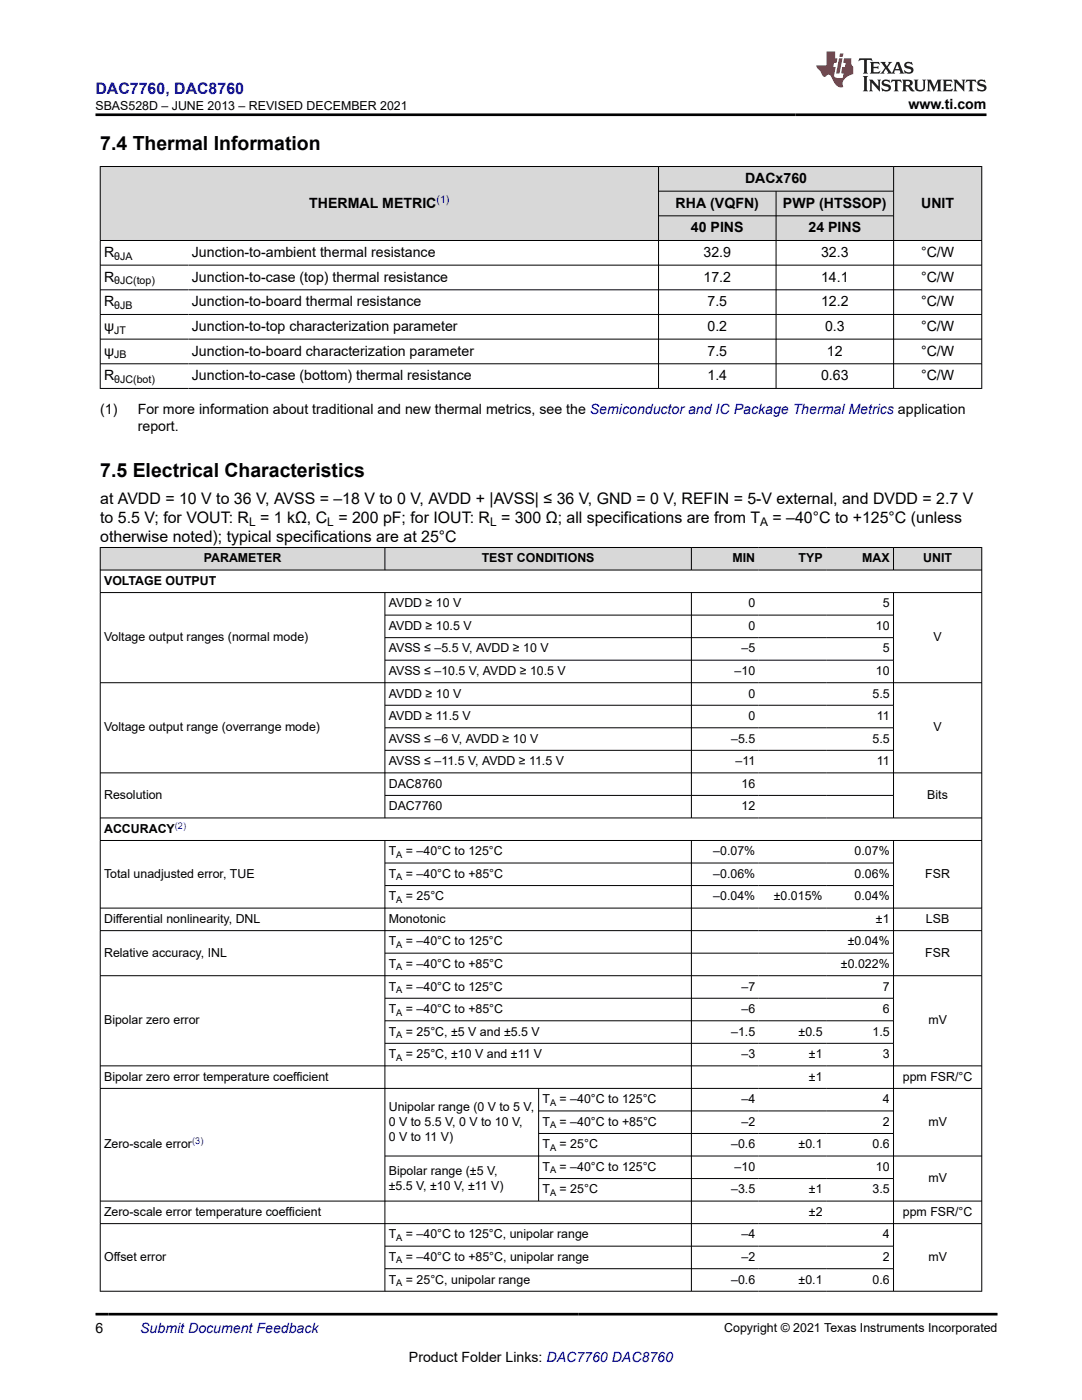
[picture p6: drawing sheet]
<svg xmlns="http://www.w3.org/2000/svg" width="216mm" height="279mm" viewBox="0 0 216 279" stroke-linecap="round" stroke-linejoin="round" font-family="sans-serif">
<defs><g id="words">
<g font-size="3.9">
<text x="20" y="29.9">7.4 Thermal Information</text>
<text x="20" y="95.2">7.5 Electrical Characteristics</text>
</g>
<text font-size="3.2" fill="#00f" x="19" y="18.7">DAC7760, DAC8760</text>
<g font-size="3.2">
<text x="20" y="100.6">at AVDD = 10 V to 36 V, AVSS = –18 V to 0 V, AVDD + |AVSS| ≤ 36 V, GND = 0 V, REFIN = 5-V external, and DVDD = 2.7 V</text>
<text x="20" y="104.4">to 5.5 V; for VOUT: R = 1 kΩ, C = 200 pF; for IOUT: R = 300 Ω; all specifications are from T</text>
<text x="154.2" y="104.4">= –40°C to +125°C (unless</text>
<text x="20" y="108.2">otherwise noted); typical specifications are at 25°C</text>
</g>
<g font-size="2.8">
<text x="181.3" y="21.8">www.ti.com</text>
<text x="61.7" y="41.4">THERMAL METRIC</text>
<text x="134.8" y="41.4">RHA (VQFN)</text>
<text x="148.7" y="36.5">DACx760</text>
<text x="156.2" y="41.4">PWP (HTSSOP)</text>
<text x="183.8" y="41.4">UNIT</text>
<text x="137.9" y="46.3">40 PINS</text>
<text x="161.3" y="46.3">24 PINS</text>
<text x="20.8" y="51.3">R</text>
<text x="38.3" y="51.3">Junction-to-ambient thermal resistance</text>
<text x="140.4" y="51.3">32.9</text>
<text x="163.8" y="51.3">32.3</text>
<text x="183.8" y="51.3">°C/W</text>
<text x="20.8" y="56.2">R</text>
<text x="38.3" y="56.2">Junction-to-case (top) thermal resistance</text>
<text x="140.4" y="56.2">17.2</text>
<text x="163.8" y="56.2">14.1</text>
<text x="183.8" y="56.2">°C/W</text>
<text x="20.8" y="61.1">R</text>
<text x="38.3" y="61.1">Junction-to-board thermal resistance</text>
<text x="141.2" y="61.1">7.5</text>
<text x="163.8" y="61.1">12.2</text>
<text x="183.8" y="61.1">°C/W</text>
<text x="20.8" y="66">ψ</text>
<text x="20.8" y="71">ψ</text>
<text x="38.3" y="66">Junction-to-top characterization parameter</text>
<text x="38.3" y="71">Junction-to-board characterization parameter</text>
<text x="141.2" y="66">0.2</text>
<text x="141.2" y="71">7.5</text>
<text x="164.6" y="66">0.3</text>
<text x="165" y="71">12</text>
<text x="183.8" y="66">°C/W</text>
<text x="183.8" y="71">°C/W</text>
<text x="20.8" y="75.9">R</text>
<text x="38.3" y="75.9">Junction-to-case (bottom) thermal resistance</text>
<text x="141.2" y="75.9">1.4</text>
<text x="163.8" y="75.9">0.63</text>
<text x="183.8" y="75.9">°C/W</text>
<text x="20" y="82.7">(1)</text>
<text x="27.5" y="82.7">For more information about traditional and new thermal metrics, see the Semiconductor and IC Package Thermal Metrics application</text>
<text x="27.5" y="86.1">report.</text>
<text x="19" y="266.1">6</text>
<text x="81.6" y="271.7">Product Folder Links: DAC7760 DAC8760</text>
</g>
<text font-size="2.8" fill="#00f" x="28" y="266.1">Submit Document Feedback</text>
<g font-size="2.5">
<text x="19" y="21.9">SBAS528D – JUNE 2013 – REVISED DECEMBER 2021</text>
<text x="40.7" y="112.2">PARAMETER</text>
<text x="96.1" y="112.2">TEST CONDITIONS</text>
<text x="146.2" y="112.2">MIN</text>
<text x="159.3" y="112.2">TYP</text>
<text x="172" y="112.2">MAX</text>
<text x="184.2" y="112.2">UNIT</text>
<text x="20.8" y="116.7">VOLTAGE OUTPUT</text>
<text x="77.6" y="121.2">AVDD ≥ 10 V</text>
<text x="77.6" y="125.7">AVDD ≥ 10.5 V</text>
<text x="149.3" y="121.2">0</text>
<text x="149.3" y="125.7">0</text>
<text x="174.8" y="125.7">10</text>
<text x="176.2" y="121.2">5</text>
<text x="20.8" y="128">Voltage output ranges (normal mode)</text>
<text x="77.6" y="130.2">AVSS ≤ –5.5 V, AVDD ≥ 10 V</text>
<text x="148" y="130.2">–5</text>
<text x="176.2" y="130.2">5</text>
<text x="186.3" y="128">V</text>
<text x="77.6" y="134.7">AVSS ≤ –10.5 V, AVDD ≥ 10.5 V</text>
<text x="146.6" y="134.7">–10</text>
<text x="174.8" y="134.7">10</text>
<text x="77.6" y="139.2">AVDD ≥ 10 V</text>
<text x="77.6" y="143.7">AVDD ≥ 11.5 V</text>
<text x="149.3" y="139.2">0</text>
<text x="149.3" y="143.7">0</text>
<text x="174.1" y="139.2">5.5</text>
<text x="175" y="143.7">11</text>
<text x="20.8" y="146">Voltage output range (overrange mode)</text>
<text x="77.6" y="148.2">AVSS ≤ –6 V, AVDD ≥ 10 V</text>
<text x="145.9" y="148.2">–5.5</text>
<text x="174.1" y="148.2">5.5</text>
<text x="186.3" y="146">V</text>
<text x="77.6" y="152.7">AVSS ≤ –11.5 V, AVDD ≥ 11.5 V</text>
<text x="146.8" y="152.7">–11</text>
<text x="175" y="152.7">11</text>
<text x="20.8" y="159.5">Resolution</text>
<text x="77.6" y="157.2">DAC8760</text>
<text x="77.6" y="161.7">DAC7760</text>
<text x="148" y="157.2">16</text>
<text x="148" y="161.7">12</text>
<text x="185" y="159.5">Bits</text>
<text x="20.8" y="166.2">ACCURACY</text>
<text x="77.6" y="170.7">T</text>
<text x="81" y="170.7">= –40°C to 125°C</text>
<text x="142.3" y="170.7">–0.07%</text>
<text x="170.5" y="170.7">0.07%</text>
<text x="20.8" y="175.2">Total unadjusted error, TUE</text>
<text x="77.6" y="175.2">T</text>
<text x="77.6" y="179.7">T</text>
<text x="81" y="175.2">= –40°C to +85°C</text>
<text x="81" y="179.7">= 25°C</text>
<text x="142.3" y="175.2">–0.06%</text>
<text x="142.3" y="179.7">–0.04%</text>
<text x="154.4" y="179.7">±0.015%</text>
<text x="170.5" y="175.2">0.06%</text>
<text x="170.5" y="179.7">0.04%</text>
<text x="184.6" y="175.2">FSR</text>
<text x="20.8" y="184.2">Differential nonlinearity, DNL</text>
<text x="77.6" y="184.2">Monotonic</text>
<text x="174.8" y="184.2">±1</text>
<text x="184.8" y="184.2">LSB</text>
<text x="20.8" y="190.9">Relative accuracy, INL</text>
<text x="77.6" y="188.7">T</text>
<text x="81" y="188.7">= –40°C to 125°C</text>
<text x="169.2" y="188.7">±0.04%</text>
<text x="184.6" y="190.9">FSR</text>
<text x="77.6" y="193.2">T</text>
<text x="77.6" y="197.7">T</text>
<text x="81" y="193.2">= –40°C to +85°C</text>
<text x="81" y="197.7">= –40°C to 125°C</text>
<text x="148" y="197.7">–7</text>
<text x="167.8" y="193.2">±0.022%</text>
<text x="176.2" y="197.7">7</text>
<text x="77.6" y="202.2">T</text>
<text x="81" y="202.2">= –40°C to +85°C</text>
<text x="148" y="202.2">–6</text>
<text x="176.2" y="202.2">6</text>
<text x="20.8" y="204.4">Bipolar zero error</text>
<text x="77.6" y="206.7">T</text>
<text x="81" y="206.7">= 25°C, ±5 V and ±5.5 V</text>
<text x="145.9" y="206.7">–1.5</text>
<text x="159.4" y="206.7">±0.5</text>
<text x="174.1" y="206.7">1.5</text>
<text x="185.2" y="204.4">mV</text>
<text x="20.8" y="215.7">Bipolar zero error temperature coefficient</text>
<text x="77.6" y="211.2">T</text>
<text x="81" y="211.2">= 25°C, ±10 V and ±11 V</text>
<text x="148" y="211.2">–3</text>
<text x="161.4" y="211.2">±1</text>
<text x="161.4" y="215.7">±1</text>
<text x="176.2" y="211.2">3</text>
<text x="180.2" y="215.7">ppm FSR/°C</text>
<text x="77.6" y="221.7">Unipolar range (0 V to 5 V,</text>
<text x="108.2" y="220.2">T</text>
<text x="111.7" y="220.2">= –40°C to 125°C</text>
<text x="148" y="220.2">–4</text>
<text x="176.2" y="220.2">4</text>
<text x="77.6" y="224.7">0 V to 5.5 V, 0 V to 10 V,</text>
<text x="77.6" y="227.6">0 V to 11 V)</text>
<text x="108.2" y="224.7">T</text>
<text x="111.7" y="224.7">= –40°C to +85°C</text>
<text x="148" y="224.7">–2</text>
<text x="176.2" y="224.7">2</text>
<text x="185.2" y="224.7">mV</text>
<text x="20.8" y="229.2">Zero-scale error</text>
<text x="108.2" y="229.2">T</text>
<text x="108.2" y="233.7">T</text>
<text x="111.7" y="229.2">= 25°C</text>
<text x="111.7" y="233.7">= –40°C to 125°C</text>
<text x="145.9" y="229.2">–0.6</text>
<text x="146.6" y="233.7">–10</text>
<text x="159.4" y="229.2">±0.1</text>
<text x="174.1" y="229.2">0.6</text>
<text x="174.8" y="233.7">10</text>
<text x="77.6" y="234.4">Bipolar range (±5 V,</text>
<text x="77.6" y="237.4">±5.5 V, ±10 V, ±11 V)</text>
<text x="108.2" y="238.2">T</text>
<text x="111.7" y="238.2">= 25°C</text>
<text x="145.9" y="238.2">–3.5</text>
<text x="161.4" y="238.2">±1</text>
<text x="174.1" y="238.2">3.5</text>
<text x="185.2" y="235.9">mV</text>
<text x="20.8" y="242.7">Zero-scale error temperature coefficient</text>
<text x="161.4" y="242.7">±2</text>
<text x="180.2" y="242.7">ppm FSR/°C</text>
<text x="20.8" y="251.7">Offset error</text>
<text x="77.6" y="247.2">T</text>
<text x="77.6" y="251.7">T</text>
<text x="81" y="247.2">= –40°C to 125°C, unipolar range</text>
<text x="81" y="251.7">= –40°C to +85°C, unipolar range</text>
<text x="148" y="247.2">–4</text>
<text x="148" y="251.7">–2</text>
<text x="176.2" y="247.2">4</text>
<text x="176.2" y="251.7">2</text>
<text x="185.2" y="251.7">mV</text>
<text x="77.6" y="256.2">T</text>
<text x="81" y="256.2">= 25°C, unipolar range</text>
<text x="145.9" y="256.2">–0.6</text>
<text x="159.4" y="256.2">±0.1</text>
<text x="174.1" y="256.2">0.6</text>
<text x="144.5" y="265.8">Copyright © 2021 Texas Instruments Incorporated</text>
</g>
<g font-size="2.4">
<text x="49.7" y="105">L</text>
<text x="65.3" y="105">L</text>
<text x="97.8" y="105">L</text>
<text x="151.7" y="105">A</text>
</g>
<text font-size="2.1" fill="#00f" x="87.1" y="40.5">(1)</text>
<g font-size="2.1">
<text x="22.8" y="51.8">θJA</text>
<text x="22.8" y="56.8">θJC(top)</text>
<text x="22.8" y="61.7">θJB</text>
<text x="22.8" y="66.6">JT</text>
<text x="22.8" y="71.5">JB</text>
<text x="22.8" y="76.4">θJC(bot)</text>
</g>
<g font-size="1.9" fill="#00f">
<text x="34.9" y="165.4">(2)</text>
<text x="38.3" y="228.3">(3)</text>
</g>
<g font-size="1.9">
<text x="79.1" y="171.2">A</text>
<text x="79.1" y="175.7">A</text>
<text x="79.1" y="180.2">A</text>
<text x="79.1" y="189.2">A</text>
<text x="79.1" y="193.7">A</text>
<text x="79.1" y="198.2">A</text>
<text x="79.1" y="202.7">A</text>
<text x="79.1" y="207.2">A</text>
<text x="79.1" y="211.7">A</text>
<text x="109.8" y="220.7">A</text>
<text x="109.8" y="225.2">A</text>
<text x="109.8" y="229.7">A</text>
<text x="109.8" y="234.2">A</text>
<text x="109.8" y="238.7">A</text>
<text x="79.1" y="247.7">A</text>
<text x="79.1" y="252.2">A</text>
<text x="79.1" y="256.7">A</text>
</g>
</g></defs>
<g fill="#d8d8d8">
<path d="M20 33.2h175.9v5h-175.9z" fill-rule="evenodd"/>
<path d="M20.1 33.3h111.2v14.6h-111.2z" fill-rule="evenodd"/>
<path d="M131.5 33.3h46.7v4.8h-46.7z" fill-rule="evenodd"/>
<path d="M178.4 33.3h17.4v14.6h-17.4z" fill-rule="evenodd"/>
<path d="M131.5 38.2h23.3v4.8h-23.3z" fill-rule="evenodd"/>
<path d="M154.9 38.2h23.3v4.8h-23.3z" fill-rule="evenodd"/>
<path d="M131.5 43.1h23.3v4.8h-23.3z" fill-rule="evenodd"/>
<path d="M154.9 43.1h23.3v4.8h-23.3z" fill-rule="evenodd"/>
</g>
<g fill="none" stroke="#000" stroke-width=".2">
<path d="M19.9 33.2h176.1M20 33.2v44.4M131.4 33.2v44.4M131.4 38.2h47M154.9 38.2v39.4M178.3 33.2v44.4M195.9 33.2v44.4M19.9 48h176.1M19.9 52.9h176.1M19.9 57.8h176.1M131.4 43.1h47M19.9 62.8h176.1"/>
<path d="M19.9 67.7h176.1M19.9 72.6h176.1M19.9 77.5h176.1"/>
</g>
<g fill="#d8d8d8">
<path d="M20 109.3h175.9v4.5h-175.9z" fill-rule="evenodd"/>
<path d="M20.1 109.3h56.6v4.4h-56.6z" fill-rule="evenodd"/>
<path d="M76.9 109.3h61v4.4h-61z" fill-rule="evenodd"/>
<path d="M138 109.3h13.4v4.4h-13.4z" fill-rule="evenodd"/>
<path d="M151.4 109.3h13.4v4.4h-13.4z" fill-rule="evenodd"/>
<path d="M164.8 109.3h13.4v4.4h-13.4z" fill-rule="evenodd"/>
<path d="M178.4 109.3h17.4v4.4h-17.4z" fill-rule="evenodd"/>
</g>
<g fill="none" stroke="#000" stroke-width=".2">
<path d="M19.9 109.3h176.1M19.9 113.8h176.1M19.9 118.3h176.1M20 109.2v148.6M76.8 109.2v4.6M76.8 118.3v45M138 109.2v4.6M138 118.3v45M178.3 109.2v4.6M178.3 118.3v45M195.9 109.2v148.6M19.9 136.3h176.1"/>
<path d="M76.8 122.8h101.6M76.8 127.3h101.6M76.8 131.8h101.6M19.9 154.2h176.1M76.8 140.7h101.6M76.8 145.2h101.6M76.8 149.7h101.6M76.8 158.7h101.6M19.9 163.2h176.1M19.9 167.7h176.1M76.8 167.7v90.1M76.8 172.2h101.6"/>
<path d="M76.8 176.7h101.6M138 167.7v90.1M178.3 167.7v90.1M19.9 181.2h176.1M19.9 185.7h176.1M19.9 194.7h176.1M76.8 190.2h101.6M76.8 199.2h101.6M19.9 212.7h176.1M19.9 217.2h176.1M76.8 203.7h101.6M76.8 208.2h101.6"/>
<path d="M107.5 217.2v22.6M19.9 239.7h176.1M76.8 230.7h119.2M107.5 221.7h70.9M107.5 226.2h70.9M107.5 235.2h70.9M19.9 244.2h176.1M19.9 257.7h176.1M76.8 248.7h101.6M76.8 253.2h101.6"/>
</g>
<path d="M171.5 11.6l-.2 .6 .5-.2h.6v.1v2.2l-.2 .4h1l-.2-.4v-2.2v-.1h.5l.5 .2-.1-.6zM173.6 12.4l.2 .3v1.6l-.2 .4h1.9l.1-.6a1.08 1.08 0 0 1-1.3 .2v-.7h.6l.4 .2v-.7l-.4 .2h-.6v-.5l.2-.2a1 1 0 0 1 1 .3l-.1-.5zM175.7 12.4l.9 1.1-1 1.2h.9l-.2-.2 .5-.8 .4 .8-.2 .2h1.6l-.2-.2 .2-.5h.9l.1 .5-.1 .2h.9l-.2-.4-.8-1.9h-.5l-.9 2.1-.9-1.1 .9-1h-.8l.2 .2-.4 .6-.4-.6 .2-.2zM179 12.8l.4 1h-.7zM180.7 12.5a.65 .65 0 0 0-.2 .7 .65 .65 0 0 0 .6 .5l.6 .1 .1 .3a.79 .79 0 0 1-.7 .4 .79 .79 0 0 1-.7-.5l.1 .7 .2-.1a.93 .93 0 0 0 1.1 0 .93 .93 0 0 0 .4-.9 1.46 1.46 0 0 0-1.2-.6l-.1-.3a1.09 1.09 0 0 1 1.2 .2l-.2-.6-.1 .1-.5-.2zM172.2 15.2l.2 .4v2.2l-.2 .4h1l-.2-.4v-2.2l.2-.4zM173.4 15.9l.2 .4v1.5l-.2 .4h.8l-.3-.4 .1-1.3 1.6 1.8v-2l.2-.4h-.7l.1 .2 .1 1.1-1.2-1.3zM176.2 16a.65 .65 0 0 0-.2 .8 .65 .65 0 0 0 .6 .4l.6 .2 .1 .2a.79 .79 0 0 1-.7 .4 .79 .79 0 0 1-.7-.5l.1 .7 .2-.1a.93 .93 0 0 0 1.1 .1 .93 .93 0 0 0 .4-1 1.46 1.46 0 0 0-1.2-.5l-.1-.4a1.09 1.09 0 0 1 1.2 .2l-.1-.6-.2 .1-.5-.1zM177.9 15.9l-.1 .6a.63 .63 0 0 1 .8-.3v1.6l-.3 .4h1l-.2-.4v-1.6a.66 .66 0 0 1 .8 .3l-.1-.6zM180 15.9l.2 .4v1.5l-.2 .4h1l-.2-.2-.1-.7h.5l.1 .2a.79 .79 0 0 0 1.2 .6l-1-.9a.61 .61 0 0 0 .6-.6 .61 .61 0 0 0-.5-.7zM180.8 16.2h.1a.47 .47 0 0 1 .5 .1 .47 .47 0 0 1 .1 .5l-.1 .1-.7 .1zM182.3 15.9l.2 .2a2.27 2.27 0 0 0 .4 2 1.04 1.04 0 0 0 1.7-.7v-1.3l.2-.2h-.8l.2 .4v1.1a.6 .6 0 0 1-.6 .6 .6 .6 0 0 1-.6-.6v-1.1l.3-.4zM184.9 15.9l.2 .4v1.5l-.2 .4h.8l-.3-.4v-1.4l.9 1.9 .9-1.9v1.4l-.3 .4h1l-.2-.4v-1.5l.2-.4h-.8l-.7 1.5-.6-1.5zM188.1 15.9l.2 .4v1.5l-.2 .4h1.9l.1-.6a1.09 1.09 0 0 1-1.3 .2v-.7h.6l.4 .2v-.6l-.4 .2h-.6v-.6l.2-.1a1.01 1.01 0 0 1 1 .3l-.1-.6zM190.2 15.9l.3 .4v1.5l-.3 .4h.8l-.2-.4v-1.3l1.6 1.8v-2l.2-.4h-.7l.2 .2v1.1l-1.2-1.3zM192.8 15.9l-.1 .6a.63 .63 0 0 1 .8-.3v1.6l-.3 .4h1l-.2-.4v-1.6a.66 .66 0 0 1 .8 .3l-.1-.6zM195.2 16a.65 .65 0 0 0-.2 .8 .65 .65 0 0 0 .6 .4l.6 .2 .2 .2a.79 .79 0 0 1-.7 .4 .79 .79 0 0 1-.7-.5l.1 .7 .2-.1a.93 .93 0 0 0 1 .1 .93 .93 0 0 0 .5-1 1.46 1.46 0 0 0-1.3-.5v-.4a1.09 1.09 0 0 1 1.2 .2l-.2-.6-.2 .1-.5-.1z" fill="#231f20"/>
<path d="M164.9 10.3v2.7h-2l.1 .4 .8 1a.95 .95 0 0 0 1 .9 .59 .59 0 0 1 .5-.4 .59 .59 0 0 1 .5 .3l.4 .8a1.59 1.59 0 0 0 2.1 1.4 1.61 1.61 0 0 1 1-2.3l1-.3-.1-1.5a1.59 1.59 0 0 1-.3-1.7h-1.5l-.2 .9h.6l-.2 .9h-.5l-.2 .9v.3l.4 .1-.1 .9h-.7a.73 .73 0 0 1-1-.7l.3-1.5h-.5l.1-.9h.5l.2-.9h-.5v-1.3zM167.4 11.6l-.6 3.1h.7l.6-3.1zM167.6 10.7l-.1 .6h.7l.1-.6z" fill="#ed1c24"/>
<path d="M19 22.9h177.8M19 262.3h180" fill="none" stroke="#000" stroke-width=".53"/>
<use href="#words"/>
</svg>
